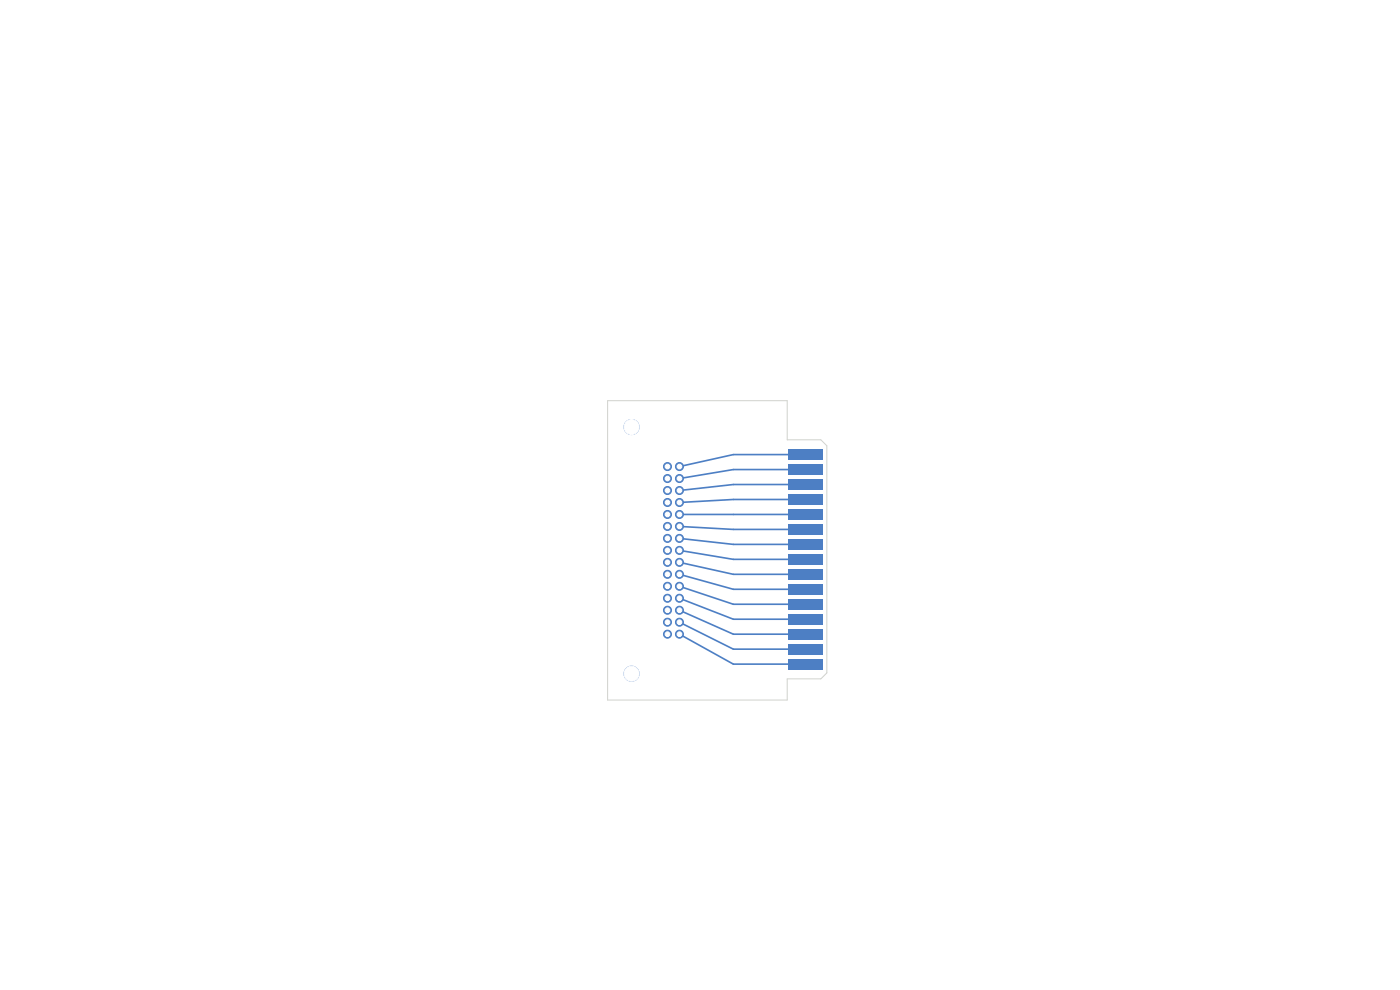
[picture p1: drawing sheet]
<svg xmlns="http://www.w3.org/2000/svg" width="297mm" height="210mm" viewBox="0 0 297 210" stroke-linecap="round" stroke-linejoin="round" font-family="sans-serif">
<path d="M167.3 139.8h7.3v2.2h-7.3z" fill="#4d7fc4"/>
<g fill="#4d7fc4" stroke="#4d7fc4" stroke-width=".21">
<circle cx="141.6" cy="134.5" r=".85"/>
<circle cx="144.1" cy="134.5" r=".85"/>
</g>
<path d="M167.3 136.6h7.3v2.2h-7.3z" fill="#4d7fc4"/>
<g fill="#4d7fc4" stroke="#4d7fc4" stroke-width=".21">
<circle cx="141.6" cy="132" r=".85"/>
<circle cx="144.1" cy="132" r=".85"/>
</g>
<path d="M167.3 133.4h7.3v2.2h-7.3z" fill="#4d7fc4"/>
<g fill="#4d7fc4" stroke="#4d7fc4" stroke-width=".21">
<circle cx="141.6" cy="129.4" r=".85"/>
<circle cx="144.1" cy="129.4" r=".85"/>
</g>
<path d="M167.3 130.3h7.3v2.2h-7.3z" fill="#4d7fc4"/>
<g fill="#4d7fc4" stroke="#4d7fc4" stroke-width=".21">
<circle cx="141.6" cy="126.9" r=".85"/>
<circle cx="144.1" cy="126.9" r=".85"/>
</g>
<path d="M167.3 127.1h7.3v2.2h-7.3z" fill="#4d7fc4"/>
<g fill="#4d7fc4" stroke="#4d7fc4" stroke-width=".21">
<circle cx="141.6" cy="124.4" r=".85"/>
<circle cx="144.1" cy="124.4" r=".85"/>
</g>
<path d="M167.3 123.9h7.3v2.2h-7.3z" fill="#4d7fc4"/>
<g fill="#4d7fc4" stroke="#4d7fc4" stroke-width=".21">
<circle cx="141.6" cy="121.8" r=".85"/>
<circle cx="144.1" cy="121.8" r=".85"/>
</g>
<path d="M167.3 120.7h7.3v2.2h-7.3z" fill="#4d7fc4"/>
<g fill="#4d7fc4" stroke="#4d7fc4" stroke-width=".21">
<circle cx="141.6" cy="119.3" r=".85"/>
<circle cx="144.1" cy="119.3" r=".85"/>
</g>
<path d="M167.3 117.6h7.3v2.2h-7.3z" fill="#4d7fc4"/>
<g fill="#4d7fc4" stroke="#4d7fc4" stroke-width=".21">
<circle cx="141.6" cy="116.7" r=".85"/>
<circle cx="144.1" cy="116.7" r=".85"/>
</g>
<path d="M167.3 114.4h7.3v2.2h-7.3z" fill="#4d7fc4"/>
<g fill="#4d7fc4" stroke="#4d7fc4" stroke-width=".21">
<circle cx="141.6" cy="114.2" r=".85"/>
<circle cx="144.1" cy="114.2" r=".85"/>
</g>
<path d="M167.3 111.2h7.3v2.2h-7.3z" fill="#4d7fc4"/>
<g fill="#4d7fc4" stroke="#4d7fc4" stroke-width=".21">
<circle cx="141.6" cy="111.7" r=".85"/>
<circle cx="144.1" cy="111.7" r=".85"/>
</g>
<path d="M167.3 108h7.3v2.2h-7.3z" fill="#4d7fc4"/>
<g fill="#4d7fc4" stroke="#4d7fc4" stroke-width=".21">
<circle cx="141.6" cy="109.1" r=".85"/>
<circle cx="144.1" cy="109.1" r=".85"/>
</g>
<path d="M167.3 104.9h7.3v2.2h-7.3z" fill="#4d7fc4"/>
<g fill="#4d7fc4" stroke="#4d7fc4" stroke-width=".21">
<circle cx="141.6" cy="106.6" r=".85"/>
<circle cx="144.1" cy="106.6" r=".85"/>
</g>
<path d="M167.3 101.7h7.3v2.2h-7.3z" fill="#4d7fc4"/>
<g fill="#4d7fc4" stroke="#4d7fc4" stroke-width=".21">
<circle cx="141.6" cy="104" r=".85"/>
<circle cx="144.1" cy="104" r=".85"/>
</g>
<path d="M167.3 98.5h7.3v2.2h-7.3z" fill="#4d7fc4"/>
<g fill="#4d7fc4" stroke="#4d7fc4" stroke-width=".21">
<circle cx="141.6" cy="101.5" r=".85"/>
<circle cx="144.1" cy="101.5" r=".85"/>
</g>
<path d="M167.3 95.3h7.3v2.2h-7.3z" fill="#4d7fc4"/>
<g fill="#4d7fc4" stroke="#4d7fc4" stroke-width=".21">
<circle cx="141.6" cy="99" r=".85"/>
<circle cx="144.1" cy="99" r=".85"/>
<circle cx="134" cy="90.6" r="1.6"/>
<circle cx="134" cy="142.9" r="1.6"/>
</g>
<g fill="none" stroke="#4d7fc4" stroke-width=".35">
<path d="M167.5 99.6h-11.9l-11.5 1.9M167.5 96.4h-11.9l-11.5 2.6M144.1 119.3l11.5 2.5h11.9M144.1 116.8l11.5 1.9h11.9M144.1 114.2l11.5 1.3h11.9M144.1 111.7l11.5 .6h11.9M144.1 109.1h23.4M167.5 106h-11.9l-11.5 .6M167.5 102.8h-11.9l-11.5 1.3M144.1 134.5l11.5 6.4h11.9M144.1 132l11.5 5.7h11.9M144.1 129.5l11.5 5h11.9"/>
<path d="M144.1 126.9l11.5 4.5h11.9M144.1 124.4l11.5 3.8h11.9M144.1 121.8l11.5 3.2h11.9"/>
</g>
<path d="M128.9 85h38.1v8.3h7.1l1.3 1.3v48.1l-1.3 1.3h-7.1v4.5h-38.1z" fill="none" stroke="#d0d2cd" stroke-width=".21"/>
<g fill="#fff" stroke="#fff" stroke-width=".21">
<circle cx="141.6" cy="134.5" r=".5"/>
<circle cx="144.1" cy="134.5" r=".5"/>
<circle cx="141.6" cy="132" r=".5"/>
<circle cx="144.1" cy="132" r=".5"/>
<circle cx="141.6" cy="129.4" r=".5"/>
<circle cx="144.1" cy="129.4" r=".5"/>
<circle cx="141.6" cy="126.9" r=".5"/>
<circle cx="144.1" cy="126.9" r=".5"/>
<circle cx="141.6" cy="124.4" r=".5"/>
<circle cx="144.1" cy="124.4" r=".5"/>
<circle cx="141.6" cy="121.8" r=".5"/>
<circle cx="144.1" cy="121.8" r=".5"/>
<circle cx="141.6" cy="119.3" r=".5"/>
<circle cx="144.1" cy="119.3" r=".5"/>
<circle cx="141.6" cy="116.7" r=".5"/>
<circle cx="144.1" cy="116.7" r=".5"/>
<circle cx="141.6" cy="114.2" r=".5"/>
<circle cx="144.1" cy="114.2" r=".5"/>
<circle cx="141.6" cy="111.7" r=".5"/>
<circle cx="144.1" cy="111.7" r=".5"/>
<circle cx="141.6" cy="109.1" r=".5"/>
<circle cx="144.1" cy="109.1" r=".5"/>
<circle cx="141.6" cy="106.6" r=".5"/>
<circle cx="144.1" cy="106.6" r=".5"/>
<circle cx="141.6" cy="104" r=".5"/>
<circle cx="144.1" cy="104" r=".5"/>
<circle cx="141.6" cy="101.5" r=".5"/>
<circle cx="144.1" cy="101.5" r=".5"/>
<circle cx="141.6" cy="99" r=".5"/>
<circle cx="144.1" cy="99" r=".5"/>
<circle cx="134" cy="90.6" r="1.6"/>
<circle cx="134" cy="142.9" r="1.6"/>
</g>
</svg>
